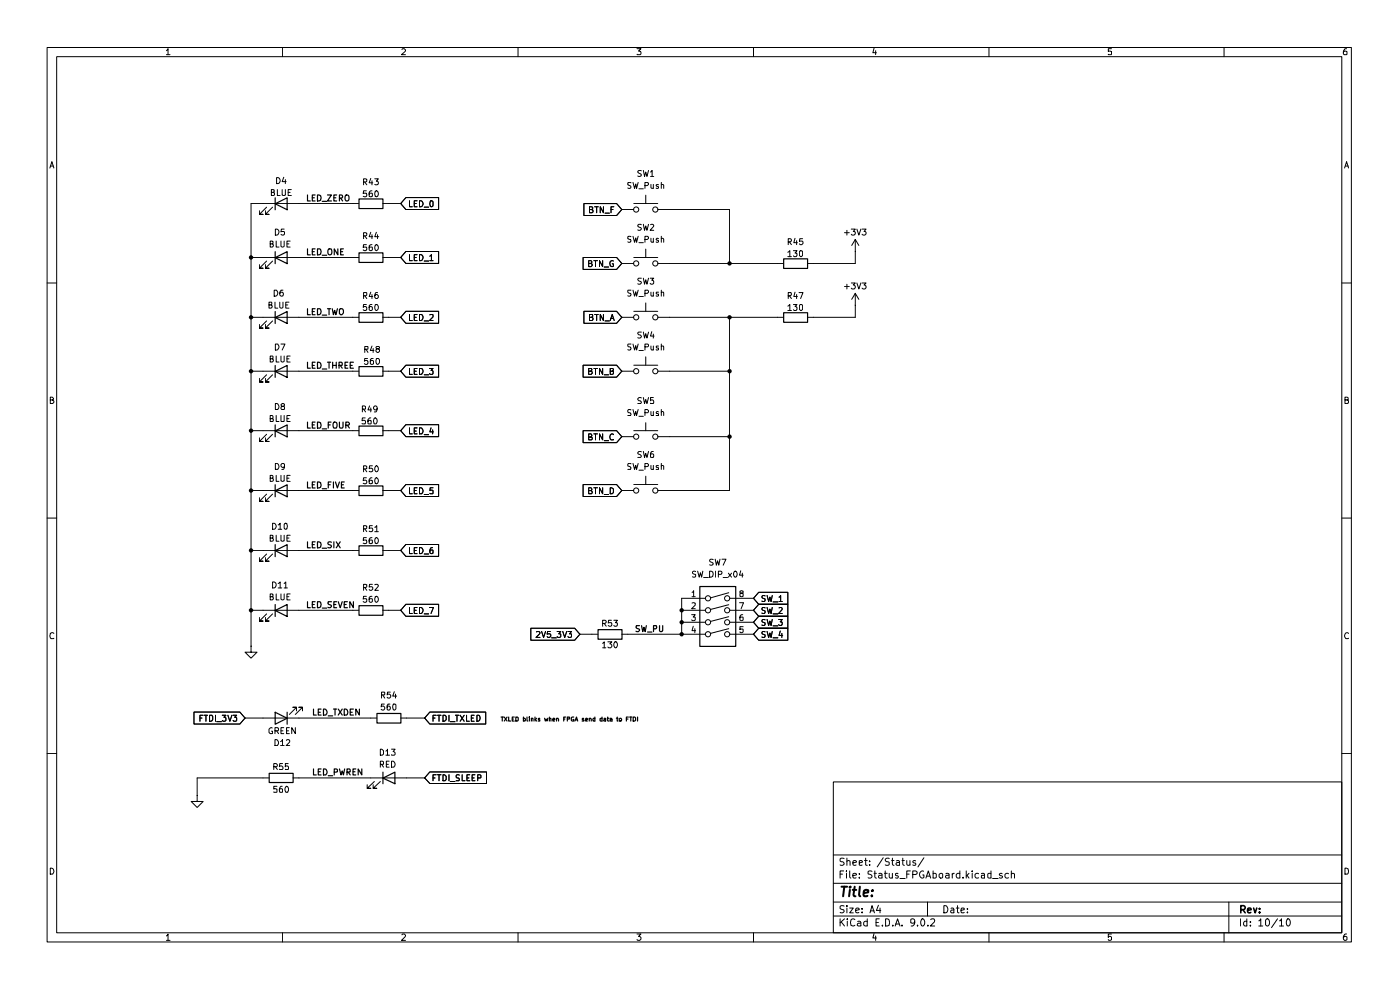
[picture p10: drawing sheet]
<svg xmlns="http://www.w3.org/2000/svg" width="297mm" height="210mm" viewBox="0 0 297 210" stroke-linecap="round" stroke-linejoin="round" font-family="sans-serif">
<g fill="none" stroke="#000" stroke-width=".21">
<path d="M10 10.1h276.7v189.7h-276.7zM12 12h272.6v185.9h-272.6zM35.3 10.8l.3-.5v1.3M35.3 11.6h.8M59.9 10.1v1.9M85.3 10.5l.1-.2h.4l.2 .5-.8 .8h.8M109.9 10.1v1.9M135.1 10.3h.9l-.5 .5 .4 .1 .1 .5-.2 .2-.7-.1M159.9 10.1v1.9M185.4 10.2l-.2 1h.7M185.8 10.8v.8M209.8 10.1v1.9"/>
<path d="M235.8 10.3h-.7v.6h.7v.6h-.7M259.7 10.1v1.9M285.7 10.3l-.5 .1-.1 .3-.1 .7 .2 .2 .5-.1v-.6l-.5-.1-.2 .3M10.6 35.6l.4-1.3 .4 1.3M10.7 35.2h.6M58.7 37.7a.65 .65 0 0 1 .7 .6 .65 .65 0 0 1-.7 .6zM60.2 37.6l-.3 .9h.8M60.5 38.1v.8M77.1 38.6l.6-.1 .1-.5-.7-.1v1.3M77.4 38.6l.4 .6M78.7 37.8l-.4 1h.8M78.9 38.4v.8"/>
<path d="M79.5 37.9h.8l-.5 .5 .4 .1v.6h-.7M133.9 38.8h-.7v.4l.7 .4-.3 .4-.4-.1M134.3 38.7l.3 1.3 .3-1 .1 1 .4-1.3M136.1 36.2h-.7a.57 .57 0 0 0 .6 .7v.4h-.7M136.5 36.2l.2 1.2 .3-.9 .2 .9 .4-1.2M136.8 39.4h.5l.3-.3-.1-.3-.7-.1v1.3M138 36.5l.3-.3v1.2M138 37.4h.7M138.1 39.1v.7l.2 .2 .3-.1M138.6 39.1v.9M139.7 39.2l-.3-.1-.2 .2 .2 .2 .3 .1v.3h-.5M140.3 39.2l.3-.1 .2 .2v.7"/>
<path d="M140.3 38.7v1.3M285.2 35.6l.5-1.3 .4 1.3M285.4 35.2h.6M53.3 54.6h22.8M56.6 55.4l-1.6 1.5h.8h-.8v-.8M56.6 43.9l-1.6 1.6h.8h-.8v-.8M57.3 51.7l.6-.1v-.4l-.6-.1v1.3l.6-.1 .1-.3-.3-.3M57.6 40.8l.6-.1v-.4l-.6-.1v1.3l.6-.1 .1-.3-.3-.3M57.8 55.4l-1.5 1.5h.8h-.8v-.8M57.8 43.9l-1.5 1.6h.8h-.8v-.8M58.4 48.6a.65 .65 0 0 1 .8 .6 .65 .65 0 0 1-.8 .7zM58.6 51.1v1.3h.6"/>
<path d="M58.8 40.2v1.3h.6M59.6 51.1v1.1l.3 .2 .4-.2v-1.1M59.9 40.2v1.2l.2 .1 .4-.1v-1.2M60.3 48.6h-.6l-.1 .6 .7-.1v.7l-.4 .1-.3-.2M60.9 51.7h.4M61.1 40.8h.5M61.6 51.1h-.7v1.3h.7M61.8 40.2h-.7v1.3h.7M76.1 43.2h-22.8v93.9M77.1 50h.6l.1-.6h-.7v1.2M77.4 50l.4 .6M77.7 40.5h-.6l-.1 .6 .7-.1a.48 .48 0 0 1 0 .7 .48 .48 0 0 1-.7 0"/>
<path d="M77.7 51.9h-.6l-.1 .6 .7-.1v.7l-.4 .1-.3-.2M78.7 49.3l-.4 .9h.8M78.9 40.5l-.4 .1-.2 .2v.9h.7l-.1-.7h-.5l-.1 .2M78.9 51.9l-.6 .3v.8l.3 .2 .4-.2-.1-.6h-.5l-.1 .2M78.9 49.8v.8M79.6 40.6a.56 .56 0 0 1 .7 .2 .56 .56 0 0 1-.1 .7l-.3 .2h-.3zM79.6 52a.56 .56 0 0 1 .7 .2 .56 .56 0 0 1-.1 .7l-.3 .3a.77 .77 0 0 1-.3-1.2zM79.8 49.3l-.3 .9h.8M80.1 49.8v.8M81.2 43.2h3.8M81.2 54.6h3.8M86.1 41.9h6.9v2.5h-6.9l-1.1-1.2z"/>
<path d="M86.1 53.3h6.9v2.6h-6.9l-1.1-1.3zM86.9 42.6v1.3h.6M86.9 54v1.3h.6M87.9 43.2h.4M87.9 54.6h.4M88.5 42.6h-.6v1.3h.6M88.5 54h-.6v1.3h.6M89 42.6a.65 .65 0 0 1 .8 .6 .65 .65 0 0 1-.8 .7zM89 54a.65 .65 0 0 1 .7 .7 .65 .65 0 0 1-.7 .6zM90 43.9h.9M90 55.4h.9M91.2 54.4l.3-.4v1.3"/>
<path d="M91.2 55.3h.7M91.3 42.7l.3-.1 .3 .2v.8l-.3 .3-.3-.1zM123.7 54.6h7.1l1.1 1.3-1.1 1.2h-7.1zM123.9 43.2h6.9l1.1 1.2-1.1 1.3h-6.9zM124.9 55.9l.6-.1v-.4l-.6-.1v1.3h.5l.2-.5-.3-.2M125.1 44.4h.6v-.5h-.6v1.2h.5l.2-.4-.3-.3M126 55.3h.7M126.2 43.9h.7M126.3 55.3v1.3M126.6 43.9v1.2M127.8 55.3v1.3l-.6-1.3v1.3M128 43.9v1.2l-.7-1.2v1.2"/>
<path d="M128.2 56.6h.9M128.4 45.2h.9M129.6 44.4h.4M130.1 55.4a.58 .58 0 0 0-.7 .5 .58 .58 0 0 0 .7 .6v-.5h-.2M130.2 43.9h-.6v1.2M131.9 55.9h2.6M131.9 44.4h2.6M133.9 50.2h-.7v.4l.6 .2 .1 .3-.3 .3-.4-.1M134.3 50.1l.3 1.3 .3-.9 .1 .9 .4-1.3M134.5 43.2h5M134.5 54.6h5M135.6 51.5h.9"/>
<path d="M135.6 40h.9M136.1 59h-.6l-.2 .3 .3 .3 .3 .1 .2 .3-.3 .3-.5-.1M136.1 47.7h-.7a.57 .57 0 0 0 .6 .6l.1 .3-.3 .3-.5-.1M136.5 59l.2 1.3 .3-.9 .2 .9 .4-1.3M136.5 47.6l.2 1.3 .3-1 .2 1 .4-1.3M136.8 50.8h.5l.3-.3-.1-.3-.7-.1v1.3M137 41.4v1.8M137 52.8v1.8M137.9 59h.8l-.4 .4 .4 .3-.1 .5-.5 .1-.2-.2M138 47.7l.4-.1 .3 .3-.8 1h.8M138.1 50.5v.7l.2 .2 .3-.2M138.6 50.5v.9"/>
<path d="M139.5 55.9h26.7M139.5 44.4h15.3v11.5M139.7 50.6l-.3-.1-.2 .2 .2 .3 .3 .1v.2h-.5M140.3 50.6l.3-.1 .2 .2v.7M140.3 50.1v1.3M167.1 53.5l.5-.3v1.2M167.1 54.4h.8M167.2 51.3l.6-.1v-.5l-.6-.1v1.3M167.5 51.3l.4 .6M168.3 53.2h.8l-.4 .5h.3l.1 .1-.1 .6h-.5l-.2-.1M168.7 50.5l-.3 1h.8M169 51.1v.8"/>
<path d="M169.7 53.3l.3-.1 .3 .2v.8l-.3 .2-.4-.2zM170.3 50.6h-.6l-.1 .6 .6-.1 .1 .2v.3l-.2 .3h-.3l-.2-.2M179.2 49.4h1M179.7 48.9v1M180.6 48.6h.8l-.4 .5 .4 .2v.3l-.2 .3h-.4l-.2-.2M181.4 53.3h.1M181.4 50.8l-.7 1.3M181.4 50.8l.8 1.3M181.4 50.8v5.1h-10.1M181.8 48.6l.4 1.3 .4-1.3M182.9 48.6h.8l-.4 .5 .4 .2v.3l-.2 .3-.6-.2M10 60h2"/>
<path d="M53.3 67.3h22.8M53.3 78.7h22.8M56.6 79.5l-1.6 1.5h.8h-.8v-.7M56.6 68.1l-1.6 1.5h.8h-.8v-.8M57.1 64.7h.4l.2-.2-.1-.4h-.5v1.3l.6-.1v-.4l-.2-.2M57.3 76.1h.4l.2-.2-.1-.4h-.5v1.3l.6-.1 .1-.3-.1-.3h-.2M57.8 79.5l-1.5 1.5h.8h-.8v-.7M57.8 68.1l-1.5 1.5h.8h-.8v-.8M58.2 61.6h.5a.72 .72 0 0 1 .2 .8 .72 .72 0 0 1-.7 .4zM58.3 64.1v1.3h.6M58.4 73h.5a.72 .72 0 0 1 .2 .8 .72 .72 0 0 1-.7 .5zM58.6 75.5v1.3h.6"/>
<path d="M59.4 64.1v1.1l.2 .2 .4-.2v-1.1M59.6 75.5v1.1l.3 .2 .4-.2v-1.1M59.6 73h.9l-.6 1.3M60 61.6h-.4l-.2 .5v.5l.2 .2 .4-.1v-.6l-.4-.1-.2 .2M60.6 64.7h.4M60.9 76.1h.4M61.3 64.1h-.7v1.3h.7M61.6 75.5h-.7v1.3h.7M77.1 62.7h.6l.1-.6h-.7v1.2M77.4 74.1h.6l.1-.5-.7-.1v1.3M77.4 62.7l.4 .6M77.6 74.1l.5 .7"/>
<path d="M77.7 64.6h-.6l-.1 .6 .3-.2 .4 .1v.7l-.4 .1-.3-.2M78 76h-.6l-.1 .6 .3-.1h.4v.7l-.4 .1-.3-.2M78.7 62l-.4 .9h.8M78.9 64.6h-.3l-.3 .3v.8l.3 .2 .4-.2-.1-.6-.3-.1-.3 .3M78.9 73.4l-.3 .9h.7M78.9 62.5v.8M79.2 76h-.4l-.2 .3v.8l.2 .2 .4-.2v-.6h-.4l-.2 .2M79.2 73.9v.9M79.6 64.7l.1-.1a.65 .65 0 0 1 .6 .6 .65 .65 0 0 1-.5 .7l-.2-.2-.1-.3zM79.8 76.1l.1-.1a.65 .65 0 0 1 .7 .6 .65 .65 0 0 1-.5 .7l-.3-.2v-.3zM80 74l-.2-.3 .1-.2h.4l.2 .2-.1 .2-.4 .1-.2 .3v.2l.2 .3h.3l.2-.3v-.2l-.2-.3M80.1 62.1h-.4a.92 .92 0 0 0 .1 1.2h.2l.3-.2v-.4l-.3-.2h-.2l-.3 .2"/>
<path d="M81.2 67.3h3.8M81.2 78.7h3.8M86.1 77.5h6.9v2.5h-6.9l-1.1-1.3zM86.1 66h6.9v2.6h-6.9l-1.1-1.3zM86.9 78.1v1.3h.6M86.9 66.7v1.3h.6M87.9 67.3h.4M87.9 78.7h.4M88.5 78.1h-.6v1.3h.6M88.5 66.7h-.6v1.3h.6M89 78.1h.5a.72 .72 0 0 1 .2 .9 .72 .72 0 0 1-.7 .4zM89 66.7h.5a.72 .72 0 0 1 .2 .8 .72 .72 0 0 1-.7 .5z"/>
<path d="M90 79.5h.9M90 68.1h.9M91.1 78.1h.8l-.5 .5 .5 .1v.5l-.2 .2h-.4l-.2-.2M91.2 66.8l.6-.1 .1 .5-.8 .8h.8M123.7 77.5h7.1l1.1 1.2-1.1 1.3h-7.1zM123.9 66h6.9l1.1 1.3-1.1 1.3h-6.9zM124.9 78.7h.6v-.6h-.6v1.3h.5l.2-.4-.3-.3M125.1 67.3l.5-.1 .1-.4-.6-.1v1.3h.5l.2-.4-.3-.3M126 78.1h.7M126.2 66.7h.7M126.3 78.1v1.3M126.6 66.7v1.3"/>
<path d="M127.8 78.1v1.3l-.6-1.3v1.3M128 66.7v1.3l-.7-1.3v1.3M128.2 79.5h.9M128.4 68.1h.9M129.5 78.7h.4l.2-.4-.1-.2h-.5v1.3l.6-.2v-.4l-.2-.1M129.5 68l.4-1.3 .4 1.3M129.5 67.6h.6M131.9 67.3h2.6M131.9 78.7h2.6M133.9 73l-.7 .1v.3l.7 .4-.1 .4h-.6M133.9 61.6h-.7v.4l.7 .4-.3 .4-.4-.1M134.3 73l.3 1.3 .3-1 .1 1 .4-1.3"/>
<path d="M134.3 61.6l.3 1.2 .3-.9 .1 .9 .4-1.2M134.5 77.5h5M134.5 66h5M135.6 74.3h.9M135.6 62.9h.9M136.1 70.4h-.6l-.2 .2 .3 .4h.2l.3 .3-.3 .4-.5-.1M136.5 70.4l.2 1.3 .3-.9 .2 .9 .4-1.3M136.8 73.6h.6l.2-.4-.2-.2h-.6v1.3M136.8 62.2h.5l.3-.2-.1-.4h-.7v1.2M137 64.3v1.7M137 75.7v1.8M138.1 73.4l.1 .8 .2 .1 .2-.2"/>
<path d="M138.1 62v.7l.2 .1 .3-.1M138.3 70.4l-.3 .9h.8M138.6 62v.8M138.6 70.9v.8M138.6 73.4v.9M139.5 67.3h26.7M139.5 78.7h15.3M139.7 73.4h-.4l-.1 .2 .2 .2h.3v.4h-.5M139.7 62h-.4l-.1 .1 .2 .3h.3v.3h-.5M140.3 73.5l.4-.1 .1 .9M140.3 62.1l.4-.1 .1 .8M140.3 61.6v1.2"/>
<path d="M140.3 73v1.3M154.8 67.3v36.8h-15.3M167.1 64.9l.5-.3v1.3M167.1 65.9h.8M167.2 62.7h.6v-.6h-.6v1.2M167.5 62.7l.4 .6M168.3 64.6h.8l-.4 .4 .4 .3-.1 .5-.5 .1-.2-.2M168.7 62l-.3 .9h.8M169 62.5v.8M169.5 62.1h.8l-.5 1.2M169.7 64.7l.4-.1 .2 .3v.7l-.3 .3-.4-.3zM179.2 60.8h1"/>
<path d="M179.7 60.3v1M180.6 60h.8l-.4 .5 .4 .2v.3l-.2 .3h-.4l-.2-.2M181.4 64.8h.1M181.4 62.2v5.1h-10.1M181.4 62.2l-.7 1.3M181.4 62.2l.8 1.3M181.8 60l.4 1.3 .4-1.3M182.9 60h.8l-.4 .5 .4 .2v.3l-.2 .3-.6-.2M284.6 60h2.1M10.7 84.8h.5l.1-.3-.2-.3h-.4v1.4h.5l.2-.3v-.2l-.3-.3M53.3 91.4h22.8M56.6 92.1l-1.6 1.5h.8h-.8v-.7"/>
<path d="M57.3 88.8h.4l.2-.2v-.3l-.2-.2h-.4v1.3h.6l.1-.4-.3-.2M57.8 92.1l-1.5 1.5h.8h-.8v-.7M58.4 85.6a.71 .71 0 0 1 .8 .4 .71 .71 0 0 1-.3 .9h-.5zM58.4 98.3a.71 .71 0 0 1 .8 .4 .71 .71 0 0 1-.3 .9h-.5zM58.6 88.1v1.3h.6M59.6 88.1l.1 1.3 .6-.1v-1.2M59.9 86.2l-.3-.3 .3-.3 .4 .1v.4l-.4 .1-.3 .2 .2 .5h.5l.1-.5-.3-.2M60.4 98.9l-.1 .2h-.4l-.3-.2v-.3l.3-.3 .4 .1 .1 .2-.2 .9-.4 .1M60.9 88.8h.4M61.6 88.1h-.7v1.3h.7M76.9 86.8h.6l.1-.5-.7-.2v1.3M77.1 99.5l.7-.1v-.4l-.7-.2v1.3"/>
<path d="M77.1 86.8l.5 .6M77.4 99.5l.4 .6M77.5 88.6h-.6l-.1 .6a.48 .48 0 0 1 .7 0 .48 .48 0 0 1 0 .7l-.7-.1M78.4 86.1l-.3 .9h.7M78.7 88.6h-.3l-.3 .4v.8h.6v-.6h-.4h-.2v.2M78.7 86.5v.9M79 98.8h-.6l-.1 .6h.7v.6h-.7M79.3 88.8l.3-.2a.75 .75 0 0 1 .2 1.3l-.5-.1zM79.7 98.9l.1-.1a.67 .67 0 0 1 .5 .6 .67 .67 0 0 1-.5 .7 .84 .84 0 0 1-.1-1.2zM80 86.7l-.2 .3h-.3l-.3-.3v-.3l.3-.3h.3a.9 .9 0 0 1 0 1.3h-.4M81.2 91.4h3.8M86.1 90.1h6.9v2.5h-6.9l-1.1-1.2z"/>
<path d="M86.9 90.8v1.2h.6M87.9 91.4h.4M88.5 90.8h-.6v1.2h.6M89 90.8a.71 .71 0 0 1 .7 .4 .71 .71 0 0 1-.2 .8h-.5zM90 92.2h.9M91.4 90.8l-.2 .8h.7M91.8 91.2v.8M123.7 91.4h7.1l1.1 1.2-1.1 1.3h-7.1zM124.9 92.7l.6-.1 .1-.3-.3-.3h-.4v1.3h.6l.1-.2v-.2l-.3-.2M126 92h.7M126.3 92v1.3M127.8 92v1.3l-.6-1.3v1.3"/>
<path d="M128.2 93.5h.9M130.1 92.2v-.1a.66 .66 0 0 0-.7 .4 .66 .66 0 0 0 .2 .8l.5-.1M131.9 92.6h2.6M133.9 87l-.6-.1-.1 .1v.4l.7 .4-.1 .3h-.6M133.9 98.4l-.6-.1-.1 .2 .1 .4a.47 .47 0 0 1 .4 .2 .47 .47 0 0 1 .1 .5h-.6M134.3 86.9l.3 1.2 .3-.8 .1 .8 .4-1.2M134.3 98.3l.3 1.3 .3-.9 .1 .9 .4-1.3M134.5 91.4h5M135.6 88.3h.9M135.6 99.7h.9M136.1 84.4l-.5-.1-.3 .3 .3 .4h.2l.3 .3-.2 .3h-.6M136.1 95.8h-.5l-.3 .2 .2 .4 .6 .3-.2 .3h-.6"/>
<path d="M136.5 84.3l.2 1.3 .3-.8 .2 .8 .4-1.3M136.5 95.8l.2 1.2 .3-.8 .2 .8 .4-1.2M136.8 87.5h.6l.2-.4-.3-.2h-.5v1.2M136.8 99l.7-.1 .1-.3-.3-.3h-.5v1.3M137 89.7v1.7M138.1 87.3l.1 .8h.4M138.1 98.7l.1 .9 .4-.1M138.6 84.3h-.6v.7l.4-.2 .3 .3-.1 .5-.6-.1M138.6 95.8h-.4l-.2 .3v.8l.6 .1v-.6l-.4-.1-.2 .2M138.6 87.3v.8M138.6 98.7v.9M139.5 92.6h15.3"/>
<path d="M139.7 87.4l-.3-.1-.2 .2 .1 .2 .4 .1v.3h-.5M139.7 98.8l-.3-.1-.2 .2 .1 .2 .4 .1v.4h-.5M140.3 87.5l.2-.2 .2 .1 .1 .7M140.3 98.9l.2-.2 .3 .2v.7M140.3 86.9v1.2M140.3 98.3v1.3M285.3 84.8h.6l.1-.4-.7-.2v1.4h.5l.2-.1 .1-.4-.4-.3M10 109.9h2M53.3 104.1h22.8M53.3 116.8h22.8M56.6 104.8l-1.6 1.5h.8h-.8v-.7M56.6 117.5l-1.6 1.5h.8h-.8v-.7"/>
<path d="M57.3 101.4l.6-.1v-.3l-.2-.2h-.4v1.3l.6-.1 .1-.3-.3-.3M57.3 114.1l.6-.1v-.4l-.6-.1v1.3l.6-.1 .1-.3-.3-.3M57.8 104.8l-1.5 1.5h.8h-.8v-.7M57.8 117.5l-1.5 1.5h.8h-.8v-.7M57.8 111a.65 .65 0 0 1 .8 .6 .65 .65 0 0 1-.8 .7zM58.6 100.8v1.3h.6M58.6 113.5v1.3h.6M59 111.3l.4-.3v1.3M59 112.3h.8M59.6 100.8v1.2l.3 .1 .4-.1v-1.2M59.6 113.5v1.2l.3 .1 .4-.1v-1.2M60.4 111.1l.3-.1a.9 .9 0 0 1 0 1.3l-.4-.3z"/>
<path d="M60.9 101.4h.4M60.9 114.1h.4M61.6 100.8h-.7v1.3h.7M61.6 113.5h-.7v1.3h.7M77.1 112.2l.6-.1 .1-.5-.7-.1v1.3M77.4 112.2l.4 .6M77.7 101.3h-.6l-.1 .6h.7v.6h-.7M77.7 114h-.6l-.1 .6h.7a.48 .48 0 0 1 0 .6 .48 .48 0 0 1-.7 0M78.9 101.3h-.2l-.4 .4v.8h.7v-.6h-.4h-.3v.2M78.9 114l-.4 .1-.2 .3v.8h.7l-.1-.6h-.5l-.1 .2M79 111.5h-.6l-.1 .6 .6-.1 .2 .3-.1 .4h-.7M79.5 111.8l.4-.3v1.3"/>
<path d="M79.5 112.8h.8M79.6 101.5l.2-.2a.68 .68 0 0 1 .5 .7 .68 .68 0 0 1-.5 .6l-.2-.1zM79.6 114.1a.56 .56 0 0 1 .7 .2 .56 .56 0 0 1-.1 .8l-.3 .2-.3-.1zM81.2 104.1h3.8M81.2 116.8h3.8M86.1 115.5h6.9v2.5h-6.9l-1.1-1.2zM86.1 102.8h6.9v2.5h-6.9l-1.1-1.2zM86.9 116.2v1.2h.6M86.9 103.5v1.2h.6M87.9 104.1h.4M87.9 116.8h.4M88.5 116.2h-.6v1.2h.6"/>
<path d="M88.5 103.5h-.6v1.2h.6M89 116.2a.65 .65 0 0 1 .8 .6 .65 .65 0 0 1-.8 .6zM89 103.5a.71 .71 0 0 1 .7 .4 .71 .71 0 0 1-.2 .8h-.5zM90 104.9h.9M90 117.5h.9M91.8 116.2h-.4l-.2 1 .2 .2 .5-.1-.1-.6h-.5l-.1 .2M91.9 103.5h-.6l-.1 .6h.7v.5h-.7M123.7 102.8h7.1l1.1 1.3-1.1 1.2h-7.1zM124.9 104.1h.6v-.6h-.6v1.2h.6l.1-.4-.3-.2M126 103.5h.7M126.3 103.5v1.2M127.8 103.5v1.2l-.6-1.2v1.2"/>
<path d="M128.2 104.9h.9M129.5 103.5h.2l.4 .3v.7l-.2 .2h-.4zM131.9 104.1h2.6M134.5 102.8h5M137 101v1.8M151.3 118.7a.48 .48 0 0 0-.8 .2l.1 .2 .7 .4-.3 .4-.5-.1M151.7 118.6l.3 1.3 .2-.9 .3 .9 .2-1.3M153.2 118.6h.8l-.6 1.3M284.6 109.9h2.1M11.4 134.4l-.2-.2-.5 .2-.1 .4 .2 .7 .6-.1M53.3 137.1v1.2h1.2l-1.2 1.3-1.3-1.3h1.3M53.3 137.1h.1"/>
<path d="M53.3 129.5h22.8M56.6 130.2l-1.6 1.5h.8h-.8v-.7M57.3 126.6l.6-.1v-.4l-.6-.1v1.3l.6-.1 .1-.4-.3-.2M57.8 130.2l-1.5 1.5h.8h-.8v-.7M57.8 123.4a.65 .65 0 0 1 .8 .7 .65 .65 0 0 1-.8 .6zM58.6 126v1.3h.6M59 123.8l.4-.4v1.3M59 124.7h.8M59.6 126v1.1l.3 .2 .4-.2v-1.1M60.3 123.8l.3-.4v1.3M60.3 124.7h.7M60.9 126.6h.4"/>
<path d="M61.6 126h-.7v1.3h.7M77.1 124.6l.6-.1 .1-.5h-.7v1.2M77.4 124.6l.4 .6M77.7 126.5h-.6l-.1 .6 .7-.1v.7l-.4 .1-.3-.2M78.9 126.5l-.6 .2v.9l.3 .2 .4-.2-.1-.6h-.5l-.1 .2M79 124h-.6l-.1 .5h.6l.2 .1v.4l-.3 .2h-.3l-.2-.1M79.5 124h.5l.3 .2-.8 1h.8M79.6 126.6a.56 .56 0 0 1 .7 .2 .56 .56 0 0 1-.1 .7l-.3 .3a.77 .77 0 0 1-.3-1.2zM81.2 129.5h3.8M86.1 128.2h6.9v2.5h-6.9l-1.1-1.2zM86.9 128.9v1.2h.6M87.9 129.5h.4"/>
<path d="M88.5 128.9h-.6v1.2h.6M89 128.9a.65 .65 0 0 1 .7 .6 .65 .65 0 0 1-.7 .6zM90 130.2h.9M91.1 128.9h.8l-.5 1.2M112.6 133.3h9.3l1.1 1.2-1.1 1.3h-9.3zM113.8 134l.5-.1 .3 .4-.9 .9h.9M114.9 133.9l.4 1.3 .4-1.3M116.8 133.9h-.6l-.1 .6h.6l.1 .1v.4l-.2 .2h-.4l-.1-.2M117 135.3h1M118.2 133.9h.8l-.5 .6h.5v.5l-.3 .2h-.3l-.2-.2M119.4 133.9l.4 1.3 .4-1.3M120.5 133.9h.7l-.4 .6h.4v.5l-.1 .2h-.5l-.1-.2"/>
<path d="M123 134.5h3.8M127.8 136.5l.4-.4v1.3M127.8 132.2h.6l.2-.2-.1-.3-.7-.1v1.2M127.8 137.4h.7M128.2 132.2l.4 .6M128.9 136.1h.9l-.4 .5 .4 .2v.4l-.3 .2h-.4l-.2-.2M129.7 131.6h-.6l-.1 .6 .7-.1v.7h-.4l-.3-.1M130.2 131.6h.8l-.4 .5h.3l.1 .1-.1 .6h-.5l-.2-.1M130.4 136.1h.4a.76 .76 0 0 1-.2 1.3l-.2-.2a.87 .87 0 0 1 0-1.1zM131.9 134.5h17.8M144.6 129.5h5.1M144.6 132h5.1"/>
<path d="M146.7 130.4h.8l-.4 .5 .4 .1v.5l-.3 .2h-.3l-.2-.2M146.8 125.6l.4-.3v1.3M146.8 127.9h.7v.5l-.8 .7h.8M146.8 126.6h.7M147.1 132.8l-.3 1h.8M147.4 133.3v.9M147.6 121.2h-.4l-.3 .2 .1 .3 .6 .2v.4l-.2 .1-.5-.1M148 121.2l.3 1.2 .3-.9 .2 .9 .3-1.2M149.3 122.5h1M149.7 126.9h-5.1v7.6M150.5 121.2a.65 .65 0 0 1 .8 .6 .65 .65 0 0 1-.8 .6zM151.8 121.2v1.2"/>
<path d="M152.4 121.8h.7v-.6h-.7v1.2M153.4 122.5h.9M154.5 121.6l.7 .8M154.6 125.7l-3.9 1.1M154.6 128.3l-3.9 1M154.6 130.8l-3.9 1M154.6 133.3l-3.9 1.1M154.8 134.5h5.1M154.8 126.9h5.1M154.8 129.5h5.1M154.8 132h5.1M155.2 121.6l-.7 .8"/>
<path d="M155.8 121.2a.61 .61 0 0 1 .6 .4 .61 .61 0 0 1-.2 .7 .6 .6 0 0 1-.7-.3 .6 .6 0 0 1 .3-.8zM156.9 127.8h.8l-.5 1.3M157.1 121.1l-.2 .9h.7M157.2 125.8l-.2-.1v-.3h.6v.4l-.6 .2v.5l.2 .1 .4-.1v-.5l-.2-.2M157.5 121.6v.8M157.6 130.4l-.5 .1-.1 .2v.8l.2 .2 .4-.2v-.6h-.5l-.1 .2M157.6 132.9h-.6v.6h.6v.6l-.5 .1-.1-.2M161 125.6h6.1v2.6h-6.1l-1.1-1.3zM161 133.3h6.1v2.5h-6.1l-1.1-1.3zM161 130.7h6.1v2.6h-6.1l-1.1-1.3zM161 128.2h6.1v2.5h-6.1l-1.1-1.2zM162.3 126.4l-.4-.1-.3 .3 .1 .2 .6 .3v.3l-.2 .2-.5-.1"/>
<path d="M162.3 134l-.4-.1-.3 .3 .1 .3 .6 .2v.3l-.2 .2-.5-.1M162.3 131.5l-.4-.1-.3 .3 .1 .2 .6 .3v.3l-.2 .2-.5-.1M162.3 128.9h-.4l-.3 .2 .1 .3 .6 .2v.4l-.2 .1-.5-.1M162.7 126.3l.4 1.3 .2-.9 .3 .9 .2-1.3M162.7 133.9l.4 1.3 .2-.9 .3 .9 .2-1.3M162.7 131.4l.4 1.3 .2-1 .3 1 .2-1.3M162.7 128.9l.4 1.2 .2-.9 .3 .9 .2-1.2M164 135.3h1M164 127.7h1M164 132.8h1M164 130.2h1M165.2 131.4h.7l-.4 .5h.4v.7l-.5 .1-.2-.2"/>
<path d="M165.3 126.7l.3-.4v1.3M165.3 128.9h.4l.2 .3-.7 .9h.7M165.3 127.6h.6M165.5 133.9l-.2 .9h.7M165.9 134.4v.8M286.1 134.4a.58 .58 0 0 0-.8 .1 .58 .58 0 0 0 .1 .8l.1 .2 .6-.1M10 159.9h2M41.1 151h9.8l1.1 1.3-1.1 1.3h-9.8zM42.4 152.3h.4M43 151.7h-.6v1.3M43.3 151.7h.7M43.7 151.7v1.3"/>
<path d="M44.4 151.7h.6l.1 .3v.7a.52 .52 0 0 1-.7 .3zM45.7 151.7v1.3M46 153.1h1M47.2 151.7h.7l-.4 .4 .4 .2v.5l-.2 .2h-.4l-.1-.2M48.3 151.7l.5 1.3 .4-1.3M49.4 151.7h.8l-.4 .4 .4 .2v.5l-.2 .2h-.4l-.2-.2M52 152.3h27.9M57.7 154.4l-.2-.1-.4 .4v.7l.2 .2 .5-.1v-.4h-.2M58.3 155h.7v-.6l-.7-.1v1.3M58.3 156.9a.71 .71 0 0 1 .8 .4 .71 .71 0 0 1-.3 .9h-.5zM58.7 155l.4 .6M59.5 157.3l.4-.4v1.3"/>
<path d="M59.5 158.2h.8M59.6 155h.4M60.2 154.3h-.6v1.3h.6M60.8 157.1l.4-.2 .3 .4-.8 .9h.8M60.8 155h.4M61.4 154.3h-.6v1.3h.6M62.7 154.3v1.3l-.8-1.3v1.3M62.9 150.8v-.8h-.8h.8l-1.5 1.6M64.2 150.8v-.8h-.8h.8l-1.5 1.6M80.7 158.9l.4 .1 .3 .3v.6l-.3 .3h-.4zM80.9 147.4h.6l.1-.5-.7-.1v1.3M81.2 147.4l.4 .7"/>
<path d="M81.5 149.4h-.6v.5l.5-.1 .2 .2v.4l-.2 .2-.5-.1M81.9 159.3l.3-.4v1.3M82.7 149.4h-.4l-.2 .2v.9l.2 .1 .4-.1v-.6l-.4-.1-.2 .2M82.8 146.8h-.6l-.1 .6 .2-.2h.3l.3 .3v.3l-.3 .3h-.3l-.2-.2M83.1 158.9h.7l-.4 .5 .4 .3v.3l-.1 .2-.6-.1M83.4 149.4h.4l.2 .1v.9l-.3 .2-.3-.1zM83.7 146.7l-.4 1h.9M83.9 147.2v.9M85 152.3h5.1M91.2 151h11.8v2.6h-11.8l-1.1-1.3zM91.9 152.3h.4M92.5 151.7h-.6v1.3"/>
<path d="M92.8 151.7h.8M93.1 151.7v1.3M94 151.7h.4l.3 .3v.7l-.5 .3h-.2zM95.2 151.7v1.3M95.5 153.1h1M96.6 151.7h.8M96.9 151.7v1.3M97.6 151.7l.9 1.3M98.5 151.7l-.9 1.3M99 151.7v1.3h.6M100 152.3h.4M100.6 151.7h-.6v1.3h.6"/>
<path d="M101.2 151.7a.65 .65 0 0 1 .7 .5 .65 .65 0 0 1-.5 .8h-.2zM284.6 159.9h2.1M41.8 168.7v1.3h1.3l-1.3 1.3-1.2-1.3h1.2M41.8 168.7h.1M57.1 165h-15.3v3.7M58.1 162.6h.6l.1-.4-.2-.2h-.5v1.2M58.4 162.6l.4 .6M58.8 166.8h-.7v.6h.7l-.1 .7-.6-.1M59.9 166.8a.82 .82 0 0 0-.5 1.3l.5-.1v-.6l-.4-.1-.2 .3M59.9 162h-.5l-.1 .6 .1-.1h.4l.2 .2v.4l-.1 .1h-.6M60.6 166.9l.2-.1a.76 .76 0 0 1 .2 1.3l-.4-.1a.94 .94 0 0 1 0-1.1zM61.1 162h-.6v.6l.5-.1 .2 .2-.1 .5h-.6"/>
<path d="M62.1 165h28M79.4 165.8l-1.5 1.4h.8h-.8v-.7M80.7 165.8l-1.5 1.4h.7h-.7v-.7M80.7 162.1h.6l.1-.5-.7-.1v1.2M80.9 162.1l.5 .6M81.9 160.2h.7M82 162.1h.4M82.5 161.5h-.5v1.2h.5M83.1 161.5a.71 .71 0 0 1 .7 .4 .71 .71 0 0 1-.2 .8h-.5zM91.2 163.7h12v2.5h-12l-1.1-1.2zM91.9 165h.4M92.5 164.3h-.6v1.3"/>
<path d="M92.8 164.3h.8M93.1 164.3v1.3M94 164.3l.4 .1 .3 .3v.7l-.3 .2h-.4zM95.2 164.3v1.3M95.5 165.8h1M97.5 164.4l-.6-.1-.1 .2v.3l.7 .5-.1 .3h-.6M98 164.3v1.3h.6M99.1 165h.4M99.7 164.3h-.6v1.3h.6M100.2 165h.4M100.8 164.3h-.6v1.3h.6M101.3 165h.6l.1-.5-.7-.2v1.3"/>
<path d="M176.8 165.9h107.8v32h-107.8zM10.7 184.1a.71 .71 0 0 1 .7 .5 .71 .71 0 0 1-.2 .8h-.5zM35.3 198.5l.3-.4v1.4M35.3 199.5h.8M59.9 197.9v1.9M85.3 198.3l.1-.2h.4l.2 .4-.8 1h.8M109.9 197.9v1.9M135.1 198.1h.9l-.5 .5h.2l.3 .3v.3l-.3 .3h-.4l-.2-.2M159.9 197.9v1.9M176.8 194.3h107.8M176.8 191.3h107.8M176.8 187.4h107.8"/>
<path d="M176.8 181.4h107.8M178.2 194.9v1.5M178.2 185.4h.5M178.5 195.6l.7 .8M179 184.7h-.8v1.6M179.1 192.2a.64 .64 0 0 0-.9 .1v.4l.7 .3 .2 .4a.6 .6 0 0 1-.9 .1M179.1 182.1a.64 .64 0 0 0-.9 .1v.4l.7 .3 .2 .4a.6 .6 0 0 1-.9 .2M179.2 194.9l-1 .8M179.6 184.7v.2M179.6 185.3v1M179.7 192.1v.2M179.7 182.7v-.1a.36 .36 0 0 1 .6 .2v.8"/>
<path d="M179.7 182v1.6M179.7 192.6v1M179.7 194.9v.2M179.7 195.4v1M180.3 192.6h.7l-.7 1h.7M180.3 184.7v1.3l.2 .3M180.9 185.8l.8-.2-.1-.3h-.4l-.3 .1 .1 .8h.6M180.9 183l.8-.1-.1-.3-.4-.1-.3 .3 .1 .7h.6M181.4 195.1a.59 .59 0 0 0-.8-.1 .59 .59 0 0 0-.2 .7l.1 .6 .4 .1 .5-.1M181.5 193.1l.8-.1-.1-.3-.4-.1-.3 .3v.6l.3 .1 .4-.1M181.9 195.5h.6l.1 .9M182.3 186.1v.2"/>
<path d="M182.3 185.3v.1M182.3 183l.7-.1-.2-.4-.5 .1v.9h.6M182.6 195.7l-.5 .1-.2 .3 .2 .3 .5-.1M182.9 193.5v.1M182.9 192.7v.2M183.4 182.5h.6M183.6 182v1.5l.4 .1M184 195.5h-.6l-.2 .7a.52 .52 0 0 0 .8 .1M184 194.9v1.5M184.5 183.4v.2M184.5 182.6v.2M184.6 193.6l.4-1.5 .5 1.5"/>
<path d="M184.7 193.2h.7M185 184.8a.64 .64 0 0 0-.9 .1v.4a.62 .62 0 0 1 .8 .8l-.2 .2-.6-.1M185.4 198l-.2 1h.7M185.4 185.3h.5M185.6 184.7v1.3l.3 .3M185.8 198.5v1M185.8 195.7h.6M186.4 192l-.5 1.1h1M186.4 185.3h.5l.2 .1v.9M186.5 194.9h-.7v1.5h.7M186.7 192.6v1M187.1 185.6l-.5 .1-.2 .2 .2 .4 .5-.1"/>
<path d="M187.2 196.3v.1M187.4 181.9l-1.3 2M187.6 185.3h.6M187.8 184.7v1.3l.4 .3M187.9 194.9h.3a.89 .89 0 0 1 .3 1.4l-.6 .1zM188.6 185.3l.1 .9 .4 .1 .2-.2M188.6 182.1l-.5-.1-.3 .4 .2 .3 .6 .3v.4a.64 .64 0 0 1-.8 .1M189.1 182.5h.6M189.3 182v1.3l.4 .3M189.3 185.3v1M189.4 196.3v.1M189.9 196.4l.5-1.5 .5 1.5"/>
<path d="M190 196h.8M190.2 182.6h.6v1M190.5 185.3h-.5v.4l.6 .2-.2 .4-.4-.1M190.8 182.9l-.5 .1-.2 .2 .2 .4 .5-.1M190.9 186.4h1.1M191.3 196.3v.1M191.3 182.5h.6M191.5 182v1.3l.4 .3M192.4 182.5v.8a.37 .37 0 0 0 .3 .3 .37 .37 0 0 0 .3-.2M192.4 185.4h.5M193 182.5v1.1M193.1 184.7h-.7v1.6"/>
<path d="M193.6 185.5l.9-.1 .1-.4-.4-.3h-.6v1.6M194.1 195.6l-.4 .2-.5-.1 .1-.7 .4-.1 .3 .2a.92 .92 0 0 1-.7 1.3M194.2 182.6l-.3-.1-.3 .3 .6 .3v.4h-.6M194.6 196.3v.1M195.5 195l.2-.1a.82 .82 0 0 1 .5 .8 .82 .82 0 0 1-.5 .7 1.1 1.1 0 0 1-.2-1.4zM195.9 184.8a.7 .7 0 0 0-.8 .7 .7 .7 0 0 0 .8 .7l.1-.6h-.3M196 181.9l-1.3 2M196.4 186.3l.5-1.6 .5 1.6M196.6 185.8h.7M196.8 191.3v3M196.8 196.3v.1M197.4 195.1l.6-.2 .3 .4-.9 1.1h.9"/>
<path d="M198 185.3h.4l.2 .1v.7l-.2 .2-.4-.1M198 184.7v1.6M199.2 185.5a.45 .45 0 0 1 .8-.1v.7l-.3 .2-.4-.2zM200.2 192.1a.77 .77 0 0 1 .9 .8 .77 .77 0 0 1-.9 .7zM200.7 185.3h.4l.2 .1v.9M201.3 185.6l-.5 .1-.2 .2 .2 .4 .5-.1M201.8 192.7h.5l.1 .9M202 185.3v1M202.4 193h-.6l-.1 .3 .1 .3 .6-.1M202.4 185.3l-.4 .2M202.9 192.6h.6M203.1 192.1v1.4l.4 .1"/>
<path d="M203.6 185.3a.52 .52 0 0 0-.7 .2l.1 .7h.6M203.6 184.7v1.6M203.9 193.1l.7-.1v-.3l-.6-.1-.1 .3v.6l.1 .1 .6-.1M204.3 186.1v.2M205 184.7v1.6M205.1 185.7l.5 .6M205.2 193.5v.1M205.2 192.7v.2M205.6 185.3l-.6 .5M206.2 184.7v.2M206.2 185.3v1M207.6 185.3a.52 .52 0 0 0-.8 .2l.2 .7h.6"/>
<path d="M208.2 185.3h.4l.3 .1v.9M208.9 185.6l-.7 .2v.4h.7M209.8 197.9v1.9M210.2 185.3h-.4l-.3 .1v.7l.3 .2 .4-.1M210.2 184.7v1.6M210.6 186.4h1.2M212.6 185.3h-.3l-.3 .1 .1 .3 .6 .2-.1 .3h-.6M214 185.3a.52 .52 0 0 0-.8 .2l.2 .7h.6M214.5 185.4l.3-.1 .4 .1v.9M214.5 184.7v1.6M235.8 198.1h-.7v.7l.2-.2 .5 .2-.1 .6-.4 .1-.2-.2M259.7 197.9v1.9"/>
<path d="M260.7 191.3v6.6M263.1 194.9v1.5M264.5 195.5l-.4-.1-.3 .3v.5l.3 .2 .4-.1M264.5 194.9v1.5M265.3 196.3v.1M265.3 195.5v.2M267 195.3l.5-.4v1.5M267 196.4h.9M268.6 195.1l.2-.2a.82 .82 0 0 1 .5 .8 .82 .82 0 0 1-.5 .7l-.3-.2zM271 194.9l-1.3 1.9M271.4 195.3h.2l.3-.4v1.5M271.4 196.4h.9"/>
<path d="M273 195l.2-.1a.82 .82 0 0 1 .5 .8 .82 .82 0 0 1-.5 .7 1.1 1.1 0 0 1-.2-1.4zM285.3 184.1l.7 .2 .1 .6-.3 .5h-.5zM285.7 198.1l-.5 .1-.1 .3-.1 .7 .2 .3 .5-.2v-.6l-.5-.1-.2 .3"/>
<circle cx="135" cy="44.4" r=".55"/>
<circle cx="135" cy="55.9" r=".55"/>
<circle cx="139" cy="44.4" r=".55"/>
<circle cx="139" cy="55.9" r=".55"/>
<circle cx="135" cy="67.3" r=".55"/>
<circle cx="135" cy="78.7" r=".55"/>
<circle cx="139" cy="78.7" r=".55"/>
<circle cx="139" cy="67.3" r=".55"/>
<circle cx="135" cy="92.6" r=".55"/>
<circle cx="139" cy="92.6" r=".55"/>
<circle cx="135" cy="104.1" r=".55"/>
<circle cx="139" cy="104.1" r=".55"/>
<circle cx="150.2" cy="126.9" r=".55"/>
<circle cx="150.2" cy="129.5" r=".55"/>
<circle cx="150.2" cy="134.5" r=".55"/>
<circle cx="150.2" cy="132" r=".55"/>
<circle cx="154.3" cy="126.9" r=".55"/>
<circle cx="154.3" cy="129.5" r=".55"/>
<circle cx="154.3" cy="132" r=".55"/>
<circle cx="154.3" cy="134.5" r=".55"/>
</g>
<path d="M263.2 193l.8-.1 .2-.3-.1-.3-.3-.2h-.6v1.5M263.7 193l.5 .6M264.7 193.1l.7-.1-.1-.3-.4-.1-.2 .3 .1 .6h.5M265.9 192.6l.4 1 .3-1M267.2 193.5v.1M267.2 192.7v.2" fill="none" stroke="#000" stroke-width=".34"/>
<path d="M178.5 188.1h1.2M179.1 188.1l-.2 2M180.3 188.8l-.2 1.3M180.4 188.1l-.2 .1h.3l-.1-.1-.1 .2M180.9 188.8h.8M181.3 188.1l-.2 1.7v.2l.4 .1M182.4 188.1l-.2 1.7 .3 .3M183.3 189.4l.9-.1v-.5a.67 .67 0 0 0-.9 .2v1h.7M185 189.9v.2M185.1 188.8l.1 .1h-.2l.1-.1-.1 .2" fill="none" stroke="#000" stroke-width=".42"/>
<g fill="none" stroke="#000" stroke-width=".25">
<path d="M58.4 54.7l2.5-1.3v2.5zM58.4 43.2l2.5-1.2v2.5zM58.4 42v2.5M58.4 53.4v2.5M65.2 41.4v1.2h.6M65.2 52.8v1.3h.6M66.3 42h.4M66.3 53.4h.4M66.8 41.4h-.5v1.2h.5M66.8 52.8h-.5v1.3h.5M67.4 41.4a.65 .65 0 0 1 .7 .6 .65 .65 0 0 1-.7 .6zM67.4 52.8h.5l.1 .2v.9l-.3 .2h-.3z"/>
<path d="M68.4 42.7h.9M68.4 54.1h.9M69.5 41.4h.8l-.8 1.2h.8M69.7 52.8h.5l.2 .4-.1 .7-.2 .2-.4-.1-.1-.4zM70.8 42h.4M71.4 41.4h-.6v1.2h.6M71.7 52.8v1.3l-.8-1.3v1.3M72 42h.6v-.6h-.6v1.2M72.3 42l.4 .6M72.3 53.4h.4M72.9 52.8h-.6v1.3h.6M73.4 41.4a.46 .46 0 0 1 .6 .4v.4a.46 .46 0 0 1-.6 .4 .86 .86 0 0 1 0-1.2z"/>
<path d="M76.2 42.2h5v2h-5zM76.2 53.6h5v2.1h-5zM166.2 54.9h5.1v2h-5.1zM58.4 78.8l2.5-1.3v2.6zM58.4 67.4l2.5-1.3v2.5zM58.4 66.1v2.5M58.4 77.5v2.6M65.2 76.8v1.3h.6M65.2 65.5v1.3h.6M66.3 77.5h.4M66.3 66.1h.4M66.8 76.8h-.5v1.3h.5"/>
<path d="M66.8 65.5h-.5v1.3h.5M67.4 76.8a.71 .71 0 0 1 .7 .5 .71 .71 0 0 1-.2 .8h-.5zM67.4 65.5h.5a.72 .72 0 0 1 .2 .8 .72 .72 0 0 1-.7 .5zM68.4 78.3h.9M68.4 66.8h.9M69.5 76.8h.6M69.5 65.5h.6M69.8 65.5v1.3M69.8 76.8v1.3M70.5 65.5l.2 1.3 .3-1 .2 1 .4-1.3M70.6 77.5h.7M70.6 76.8v1.3"/>
<path d="M71.3 76.8v1.3M71.9 77.5h.6l.1-.5-.2-.2h-.5v1.3M72 65.7l.2-.2h.4a.8 .8 0 0 1-.1 1.3h-.2l-.3-.3zM72.2 77.5l.4 .6M73.2 77.5h.4M73.8 76.8h-.6v1.3h.6M74.3 77.5h.4M75 76.8h-.7v1.3h.7M76.2 77.8h5v2h-5zM76.2 66.3h5v2.1h-5zM166.2 66.3h5.1v2.1h-5.1zM58.4 91.4l2.5-1.3v2.6z"/>
<path d="M58.4 90.1v2.6M65.2 89.5v1.3h.6M66.3 90.1h.4M66.8 89.5h-.5v1.3h.5M67.4 89.5l.6 .2 .1 .6-.2 .5h-.5zM68.4 91h.9M69.6 90.1h.5M70.2 89.5h-.6v1.3M70.9 89.5a.46 .46 0 0 1 .6 .5l-.2 .8h-.5l-.1-.2a.9 .9 0 0 1 .2-1.1zM72 89.5v1.1l.2 .2h.4l.2-.2v-1.1M73.4 90.2l.6-.1 .1-.3-.2-.3h-.5v1.3M73.7 90.2l.4 .6"/>
<path d="M76.2 90.4h5v2h-5zM58.4 104.1l2.5-1.3v2.6zM58.4 116.8l2.5-1.3v2.6zM58.4 102.8v2.6M58.4 115.5v2.6M65.2 114.9v1.3h.6M65.2 102.2v1.3h.6M66.3 115.5h.4M66.3 102.8h.4M66.8 114.9h-.5v1.3h.5M66.8 102.2h-.5v1.3h.5M67.4 114.9a.65 .65 0 0 1 .7 .7 .65 .65 0 0 1-.7 .6z"/>
<path d="M67.4 102.2a.65 .65 0 0 1 .7 .7 .65 .65 0 0 1-.7 .6zM68.4 116.3h.9M68.4 103.7h.9M69.6 102.8h.5M70.2 102.2h-.6v1.3M70.3 115a.48 .48 0 0 0-.7 .2v.2l.5 .2 .2 .3-.2 .3-.5-.1M70.7 102.2v1.3M70.8 114.9v1.3M71.2 102.2l.4 1.3 .4-1.3M71.3 114.9l.9 1.3M72.2 114.9l-.9 1.3M72.4 102.8h.5"/>
<path d="M73 102.2h-.6v1.3h.6M76.2 103.1h5v2h-5zM76.2 115.8h5v2h-5zM58.4 129.5l2.5-1.3v2.6zM58.4 128.2v2.6M65.2 127.6v1.3h.6M66.3 128.2h.4M66.8 127.6h-.5v1.3h.5M67.4 127.6h.5l.1 .2v.9l-.3 .2h-.3zM68.4 129h.9M70.3 127.6h-.7a.47 .47 0 0 0 .1 .5 .47 .47 0 0 0 .4 .2l.2 .4-.2 .2-.5-.1M70.8 128.2h.4"/>
<path d="M71.4 127.6h-.6v1.3h.6M71.8 127.6l.4 1.3 .4-1.3M73 128.2h.4M73.7 127.6h-.7v1.3h.7M75 127.6v1.3l-.8-1.3v1.3M76.2 128.5h5v2h-5zM126.9 133.6h5.1v2h-5.1zM135.7 132.7h-.7a.47 .47 0 0 0 0 .5 .47 .47 0 0 0 .5 .2l.2 .3-.3 .3-.5-.1M136.1 132.7l.3 1.3 .2-.9 .3 .9 .2-1.3M137.4 134.1h.9M138.6 133.4l.6-.1v-.6h-.6v1.3M139.9 132.7v1.1l.2 .2h.2l.3-.3v-1"/>
<path d="M148.5 124.4h7.6v12.7h-7.6zM58.4 151.1l2.5 1.3-2.5 1.2zM60.9 151.1v2.5M66.5 150.4v1.3h.6M67.5 151.1h.4M68.1 150.4h-.6v1.3h.6M68.6 150.4a.71 .71 0 0 1 .8 .5 .71 .71 0 0 1-.3 .8h-.5zM69.6 151.8h1M70.7 150.4h.7M71.1 150.4v1.3M71.8 150.4l.8 1.3M72.6 150.4l-.8 1.3"/>
<path d="M73 150.4a.71 .71 0 0 1 .8 .5 .71 .71 0 0 1-.3 .8h-.5zM74.3 151.1h.4M75 150.4h-.7v1.3h.7M76.2 150.4v1.3l-.7-1.3v1.3M80 151.3h5v2.1h-5zM106.3 152.1h.5M106.6 152.1v.9M107 152.1l.6 .9M107.6 152.1l-.6 .9M107.9 152.1v.9h.4M108.7 152.5h.2M109.1 152.1h-.4v.9h.4"/>
<path d="M109.4 152.1h.4l.1 .2v.5l-.1 .2h-.4zM111 152.1v.9h.4l.1-.5-.2-.1h-.3M111.8 152.1v.8l.2 .1M112.3 152.1v.1M112.3 152.4v.6M112.7 152.4h.4v.6M112.7 152.4v.6M113.5 152.1v.9M113.6 152.6l.2 .4M113.8 152.4l-.3 .3M114.5 152.4h-.2l-.1 .1 .3 .2v.3h-.3M115.5 152.4l.2 .6 .2-.5 .1 .5 .2-.6"/>
<path d="M116.5 152.4h.4v.6M116.5 152.1v.9M117.3 152.7l.4-.1-.1-.2h-.3v.6h.3M118.1 152.4h.2l.2 .1v.5M118.1 152.4v.6M119.6 152.5h.2M120 152.1h-.4v.9M120.4 152.5h.4v-.4h-.4v.9M121.7 152.1h-.3l-.2 .2v.5l.2 .2h.3v-.4h-.2M122 153l.3-.9 .3 .9M122 152.7h.5M123.8 152.4h-.1l-.2 .1 .4 .4-.4 .1"/>
<path d="M124.2 152.7l.5-.1-.2-.2h-.3v.6h.4M125 152.4h.3l.1 .1v.5M125 152.4v.6M126.2 152.1v.9h-.3l-.1-.5 .1-.1h.3M127.7 152.1v.9h-.3l-.1-.6h.4M128.1 152.4h.4v.6h-.4v-.2l.4-.2M128.8 152.4h.4M128.9 152.1v.8l.3 .1M129.4 152.4h.3l.1 .1v.5h-.4l.1-.4h.3M130.8 152.4h.3M130.9 152.1v.9h.2M131.4 152.5l.3-.1 .2 .1-.1 .5h-.4z"/>
<path d="M132.9 152.5h.3M133.3 152.1h-.4v.9M133.6 152.1h.5M133.8 152.1v.9M134.3 152.1h.4l.1 .2v.5l-.1 .2h-.4zM135.3 152.1v.9M57.1 164h5.1v2h-5.1zM66.5 163.1v1.3h.6M67.5 163.7h.4M68.1 163.1h-.6v1.3h.6M68.6 163.1a.71 .71 0 0 1 .8 .5 .71 .71 0 0 1-.3 .8h-.5zM69.6 164.5h1"/>
<path d="M70.9 163.8l.7-.1v-.4l-.7-.2v1.3M72 163.1l.3 1.3 .3-.9 .3 .9 .2-1.3M73.6 163.8l.7-.1v-.4l-.2-.2h-.5v1.3M73.9 163.8l.4 .6M74.9 163.7h.4M75.5 163.1h-.6v1.3h.6M76.8 163.1v1.3l-.8-1.3v1.3M81.2 165.1l2.6-1.3v2.4zM81.2 163.8v2.4"/>
</g>
<g fill="#000">
<circle cx="53.3" cy="54.6" r=".47"/>
<circle cx="154.8" cy="55.9" r=".47"/>
<circle cx="53.3" cy="67.3" r=".47"/>
<circle cx="53.3" cy="78.7" r=".47"/>
<circle cx="154.8" cy="67.3" r=".47"/>
<circle cx="154.8" cy="78.7" r=".47"/>
<circle cx="53.3" cy="91.4" r=".47"/>
<circle cx="154.8" cy="92.6" r=".47"/>
<circle cx="53.3" cy="104.1" r=".47"/>
<circle cx="53.3" cy="116.8" r=".47"/>
<circle cx="53.3" cy="129.5" r=".47"/>
<circle cx="144.6" cy="129.5" r=".47"/>
<circle cx="144.6" cy="134.5" r=".47"/>
<circle cx="144.6" cy="132" r=".47"/>
</g>
</svg>
